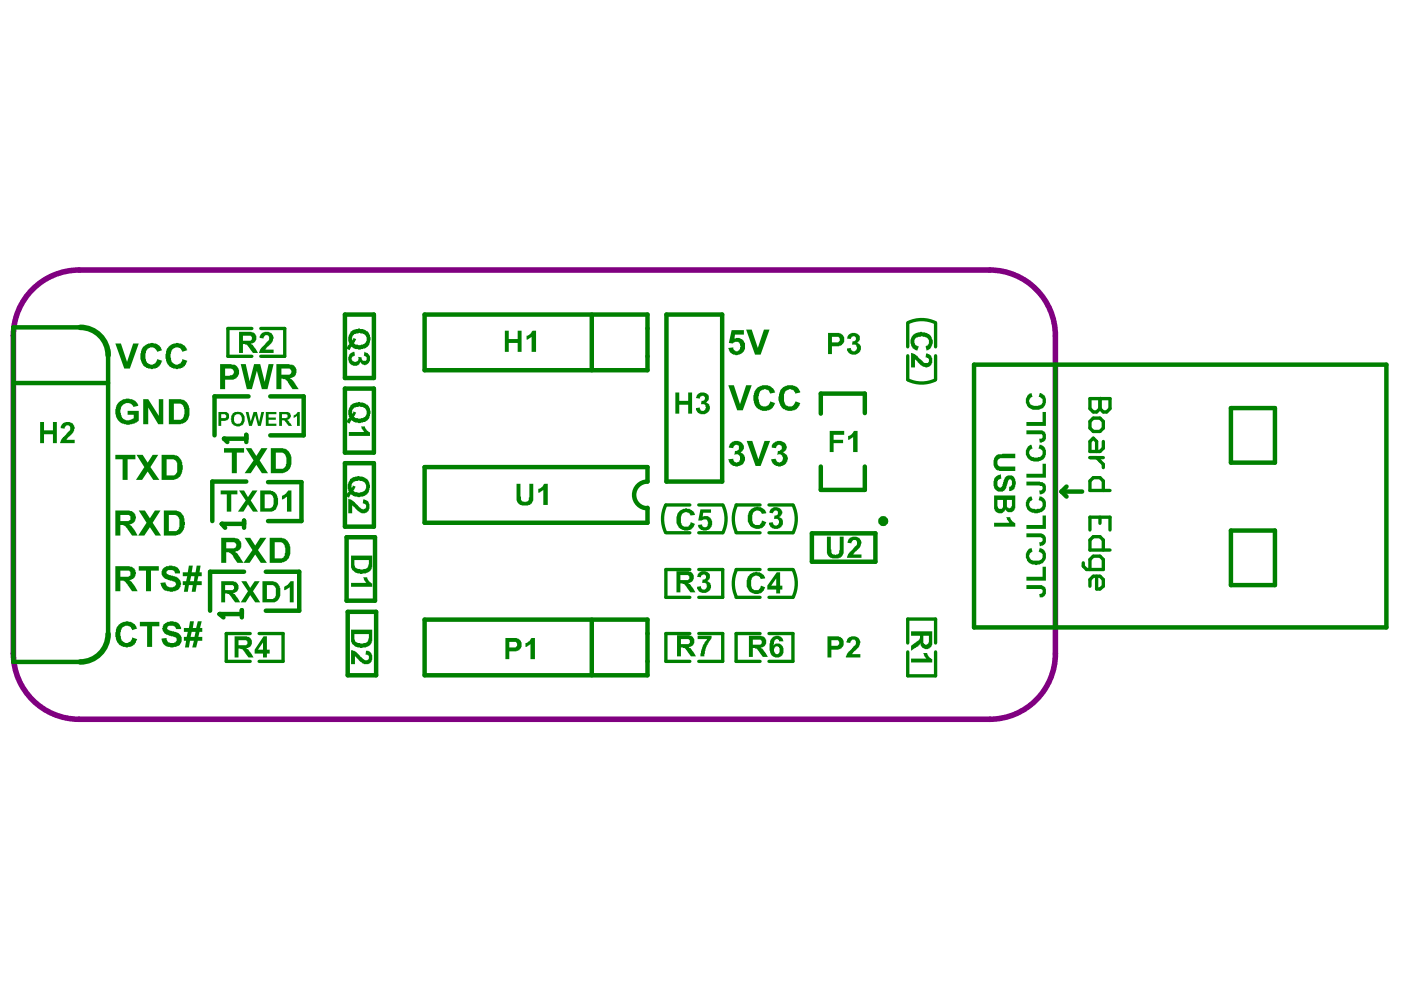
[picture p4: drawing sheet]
<svg xmlns="http://www.w3.org/2000/svg" width="297mm" height="210mm" viewBox="0 0 297 210" stroke-linecap="round" stroke-linejoin="round" font-family="sans-serif">
<path d="M6.4 61.8a13.9 13.9 0 0 1 10.4-4.5h193a13.9 13.9 0 0 1 14 13.9v67.4a13.9 13.9 0 0 1-14 13.9h-193a13.9 13.9 0 0 1-14-13.9v-67.4a13.9 13.9 0 0 1 3.6-9.4z" fill="none" stroke="#800080" stroke-width="1.2"/>
<g fill="none" stroke="#008000" stroke-width=".71">
<path d="M53.4 69.6h-5.1v5.9h5.1M55.3 69.6h5.1v5.9h-5.1M192.5 68.5v5M192.5 75.4v5.1M198.4 68.5v5M198.4 75.4v5.1M141.2 113h5.1M141.2 107.1h5.1M148.2 113h5M148.2 107.1h5M156.1 113h5M156.1 107.1h5"/>
<path d="M163 113h5.1M163 107.1h5.1M53 134.3h-5v5.9h5M54.9 134.3h5.1v5.9h-5.1M146.3 134.3h-5.1v5.9h5.1M146.3 120.8h-5.1v5.9h5.1M148.2 134.3h5v5.9h-5M148.2 120.8h5v5.9h-5M156.1 126.7h5M156.1 120.8h5M161.1 134.3h-5v5.9h5M163 134.3h5.1v5.9h-5.1"/>
<path d="M163 126.7h5.1M163 120.8h5.1M192.5 136.3v-5h5.9v5M192.5 138.2v5.1h5.9v-5.1"/>
</g>
<g fill="none" stroke="#008000" stroke-width=".94">
<path d="M17 69.4h-14.2v70.9h14.2M22.9 74.1v60.3M73.1 66.7h6.2v13.4h-6.2zM90 66.7h47.3v11.8h-47.3zM125.5 66.7v11.8M141.3 66.7h11.8v35.4h-11.8zM206.5 77.3h87.4v55.7h-87.4zM223.8 77.3v55.7M2.8 81.2h20.1M52.7 84h-7.2v8.3M57.3 84h7.1v8.3h-7.1M73.1 82.4h6.2v13.6h-6.2z"/>
<path d="M73.1 98.2h6.2v13.5h-6.2zM174 98.9v5h9.4v-5M183.4 87.6v-4.1h-9.4v4.2M261 86.5h9.3v11.6h-9.3zM52.2 102.1h-7.2v8.4M56.8 102.2h7.1v8.3h-7.1M73.5 113.9h6v13.5h-6zM137.3 102.1v-3.1h-47.3v11.8h47.3v-3.1M172.1 113.1h13.5v6h-13.5zM225.1 104.2l1 1.1M225.1 104.2h4.3M226.1 103.2l-1 1"/>
<path d="M261 112.5h9.3v11.6h-9.3zM51.7 121.2h-7.2v8.3M56.4 121.2h7v8.3h-7M73.7 129.7h6v13.5h-6zM90 131.4h47.3v11.8h-47.3zM125.5 131.4v11.8"/>
</g>
<g fill="#008000">
<path d="M210.9 96.9h.1a1.09 1.09 0 0 1 1.4-.6l.1-.1h2.8v.9h-2.5a.95 .95 0 0 0-1.3 .6 .95 .95 0 0 0 .6 1.2h3.2v1h-2.8a1.62 1.62 0 0 1-1.9-1.3v-1z"/>
<path d="M210.9 101.3l.3-.4 1-.3 .1 .9a.63 .63 0 0 0-.7 .5 .9 .9 0 0 0 .6 1.4l.3-.4 .2-.5a1.87 1.87 0 0 1 1-1.7 1.4 1.4 0 0 1 1.7 1.4l-.1 .7a1.19 1.19 0 0 1-1.3 1.2v-.8a.98 .98 0 0 0 .2-1.7 .45 .45 0 0 0-.5 .6l-.1 .1a2.02 2.02 0 0 1-1.1 1.9 1.59 1.59 0 0 1-1.9-2z"/>
<path d="M210.8 110.8h3.2l-.6-1.1h.8l.3 .8 .8 .5v.7h-4.5z"/>
<path d="M217.6 124.1h2.6a1.25 1.25 0 0 1 1.6 1.3 1.09 1.09 0 0 1-1.3 1.3l-.2-.8a.61 .61 0 0 0 .7-.5v-.2a.54 .54 0 0 0-.8-.3h-2.6z"/>
<path d="M217.6 122.3h3.4v-2.1h.8v2.9h-4.2z"/>
<path d="M218 116.5l.7-.4 .2 .9a.83 .83 0 0 0-.7 .7 1.14 1.14 0 0 0 1.5 1.2 1.12 1.12 0 0 0 1.3-1.5l-.8-.4 .3-.9 .1 .2a1.46 1.46 0 0 1 1.2 1.7 1.94 1.94 0 0 1-2.5 1.7 1.91 1.91 0 0 1-1.7-1.2 1.91 1.91 0 0 1 .4-2z"/>
<path d="M217.6 113.1h2.6a1.36 1.36 0 0 1 1.6 1.2 1.36 1.36 0 0 1-1.3 1.5l-.2-.8h.2a.55 .55 0 0 0 .5-.6 .55 .55 0 0 0-.7-.5h-2.7z"/>
<path d="M217.6 111.3h3.4v-2h.8v2.8h-4.2z"/>
<path d="M218 105.5l.7-.3 .2 .8a.97 .97 0 0 0-.7 1.2 .97 .97 0 0 0 1.2 .7 1.37 1.37 0 0 0 1.6-.6v-.5a1.09 1.09 0 0 0-.8-.8l.3-.8a1.88 1.88 0 0 1 1.3 1.4 1.88 1.88 0 0 1-.8 1.9h-.1a2.34 2.34 0 0 1-2.9-.4 2.02 2.02 0 0 1 0-2.6z"/>
<path d="M217.6 102.1h2.6a1.52 1.52 0 0 1 1.6 1.1 1.29 1.29 0 0 1-1.3 1.6l-.2-.8a.53 .53 0 0 0 .7-.2 .53 .53 0 0 0-.2-.8l-3.2-.1z"/>
<path d="M217.6 100.5h3.4v-2.2h.8v3h-4.2z"/>
<path d="M217.9 94.8l.3-.4 .5-.1 .2 .8h-.1a.91 .91 0 0 0-.6 1.1 .91 .91 0 0 0 1 .7l.2 .1a1.99 1.99 0 0 0 1.5-.4 .86 .86 0 0 0 .1-1 .86 .86 0 0 0-.8-.5l.3-.9 .1 .1a1.8 1.8 0 0 1 1 2.5l-.1 .1a.82 .82 0 0 1-.8 .7 2.12 2.12 0 0 1-2.3 0 2.12 2.12 0 0 1-.9-2.1z"/>
<path d="M217.6 91.2h2.6a1.35 1.35 0 0 1 1.5 .9 1.35 1.35 0 0 1-.5 1.6l-.7 .1-.2-.8a.53 .53 0 0 0 .7-.2 .53 .53 0 0 0-.2-.7h-3.2z"/>
<path d="M217.6 89.5h3.4v-2.2h.8v3h-4.2z"/>
<path d="M217.9 83.8l.3-.3 .5-.2 .2 .9a.9 .9 0 0 0-.7 .9 .9 .9 0 0 0 .8 .8 1.63 1.63 0 0 0 1.9-.3 .9 .9 0 0 0-.6-1.4h-.1l.3-.9a1.76 1.76 0 0 1 1.3 1.4 1.76 1.76 0 0 1-.6 1.7 2.34 2.34 0 0 1-3.7-.9v-1z"/>
<path d="M51.2 123.2h1l.8 1.4 1-1.4h1.1l-1.5 2.2 1.6 2.3h-1.1l-1.1-1.5-.9 1.5h-1.1l1.6-2.3z"/>
<path d="M60.3 124.4l.8-.5 .5-.7h.7v4.5h-.9v-3.2l-1.1 .6z"/>
<path d="M51.9 114h1.1l1.1 1.7 1.1-1.7h1.3l-1.8 2.6 1.9 2.7h-1.3l-1.2-1.7-1.2 1.7h-1.3l1.9-2.7z"/>
<path d="M46.8 104h3.5v.8h-1.3v3.7h-.9v-3.7h-1.3z"/>
<path d="M50.7 104h1l.9 1.4 .9-1.4h1.1l-1.4 2.1 1.5 2.4h-1.1l-1-1.6-1 1.6h-1.2l1.7-2.4z"/>
<path d="M59.8 105.2l.8-.5 .5-.7h.7v4.5h-1v-3.2l-.5 .5-.5 .1z"/>
<path d="M47.5 95h4.2v1h-1.5v4.3h-1.1v-4.3h-1.6z"/>
<path d="M52.1 95h1.2l1 1.7 1.1-1.7h1.3l-1.6 2.6 1.7 2.7h-1.3l-1.2-1.7-1.1 1.7h-1.3l1.9-2.7z"/>
<path d="M52.1 87.3h.6l.5 2.1 .6-2.1h.7l.4 2.2 .5-2.2h.6l-.7 3h-.6l-.6-2.2-.7 2.2h-.6z"/>
<path d="M56.4 87.3h2.2v.5h-1.7v.7h1.6v.5h-1.6v.8h1.7v.5h-2.2z"/>
<path d="M62.3 88.1l.3-.2 .5-.6h.5v3h-.6v-2.1l-.7 .4z"/>
<path d="M51 77.2h1.1l.8 3.7 1-3.7h1.3l.9 3.8 .8-3.8h1.1l-1.3 5.3h-1.2l-1-3.9-1.1 3.9h-1.1z"/>
<path d="M74 91.6h3.1l-.5-1.2h.8l.3 .8 .7 .5v.7h-4.4z"/>
<path d="M179.7 135.4h.1a1.49 1.49 0 0 1 1.5-.5 1.49 1.49 0 0 1 1.1 1.2 3 3 0 0 1-1.3 2l-.5 .6h1.8v.7h-3.1a3.4 3.4 0 0 1 1.5-2v-.1a1.16 1.16 0 0 0 .6-1.6l-.8-.1-.3 .7-.8-.1z"/>
<path d="M175.3 113.8h.9v2.7l.1 .2a.8 .8 0 0 0 .3 .8 .8 .8 0 0 0 .9 .1 .67 .67 0 0 0 .4-.9l.1-.1v-2.8h.9v2.3a1.72 1.72 0 0 1-.4 1.8 1.72 1.72 0 0 1-1.8 .5 1.44 1.44 0 0 1-1.4-1.8z"/>
<path d="M179.9 114.3h.2a1.49 1.49 0 0 1 1.5-.5 1.49 1.49 0 0 1 1 1.2 3 3 0 0 1-1.2 2l-.5 .6h1.7v.7h-3a3.4 3.4 0 0 1 1.4-2v-.2a1.16 1.16 0 0 0 .6-1.5l-.7-.1-.4 .7-.8-.1z"/>
<path d="M8.5 89.5h.8v1.7h1.9v-1.7h.9v4.5h-.9v-1.9h-1.9v1.9h-.8z"/>
<path d="M13.1 89.9h.1a1.49 1.49 0 0 1 1.6-.4 1.49 1.49 0 0 1 1 1.2l-.1 .7-.3 .6-1.3 1.3h1.7v.7h-3a3.4 3.4 0 0 1 1.4-2v-.2a1.16 1.16 0 0 0 .6-1.5h-.2a.47 .47 0 0 0-.4-.2 .47 .47 0 0 0-.4 .4l-.1 .4-.8-.1z"/>
<path d="M210.8 105.1h4.5v2a1.26 1.26 0 0 1-1.1 1.5h-.5l-.6-.6v.1a1.24 1.24 0 0 1-1.5 .7 1.24 1.24 0 0 1-.8-1.4zM213.5 106v.8a.56 .56 0 0 0 .1 .8 .56 .56 0 0 0 .8-.2l.1-.1v-1.3zM211.5 106v1.3a.64 .64 0 0 0 .8 .6 .64 .64 0 0 0 .4-1v-.9z"/>
<path d="M49.7 134.9h1.9a1.46 1.46 0 0 1 1.8 1.2 1.05 1.05 0 0 1-1.1 1.3l-.1 .1 .6 .4 1 1.5h-1.1l-.7-.9a1.27 1.27 0 0 0-1.4-1v1.9h-.9zM50.6 135.7v1.1h1a.6 .6 0 0 0 .9-.6 .6 .6 0 0 0-1-.5z"/>
<path d="M55.9 134.9h.7v2.8h.6v.9h-.6v.8h-.8v-.8h-1.8v-.9zM55.8 136.2l-1.1 1.5h1.1z"/>
<path d="M46.9 123.2h1.9a1.46 1.46 0 0 1 1.8 1.2 1.05 1.05 0 0 1-1.1 1.3l-.1 .1 .6 .4 .9 1.5h-1l-.8-.9a1.27 1.27 0 0 0-1.4-1v1.9h-.8zM47.7 124.1v1h1.1a.6 .6 0 0 0 .8-.6 .6 .6 0 0 0-.9-.4z"/>
<path d="M55.6 123.2h1.7a1.93 1.93 0 0 1 2.1 2.4 1.73 1.73 0 0 1-2 2.1h-1.8zM56.6 124.1v2.9h.8a1.13 1.13 0 0 0 1.1-1.5 1.12 1.12 0 0 0-1.3-1.4z"/>
<path d="M46.9 114h2.2a1.66 1.66 0 0 1 2.1 1.3 1.44 1.44 0 0 1-1.3 1.7h-.2l.7 .4 1.2 1.9h-1.3l-.9-1.5-.6-.5a.61 .61 0 0 0-.8-.2v2.2h-1.1zM48 115v1.3h.8a.93 .93 0 0 0 1.3-1h-.1a1.03 1.03 0 0 0-1.2-.3z"/>
<path d="M57.2 114h1.9a2.3 2.3 0 0 1 2.5 2.7v.3a2.07 2.07 0 0 1-1.3 2.1l-.5 .2h-2.6zM58.2 115v3.4h.8a1.06 1.06 0 0 0 1.4-1.1 2.01 2.01 0 0 0-.5-2.2z"/>
<path d="M55.2 104h1.6a1.86 1.86 0 0 1 2.2 2v.1a2.28 2.28 0 0 1-1 2.3l-2.8 .1zM56.1 104.8v3h.6a1.16 1.16 0 0 0 1.3-1.6v-.1a1.05 1.05 0 0 0-1.1-1.3z"/>
<path d="M57.4 95h1.9a2.28 2.28 0 0 1 2.5 2.7 2.26 2.26 0 0 1-2.4 2.6h-2zM58.5 96v3.4h.7a1.25 1.25 0 0 0 1.5-1.3 1.77 1.77 0 0 0-.7-2l-.1-.1z"/>
<path d="M46.3 87.3h1.1a.95 .95 0 0 1 1.2 1.2 1.08 1.08 0 0 1-1.3 .7h-.4v1.1h-.6zM46.9 87.8v.8h.4a.48 .48 0 0 0 .7-.4 .48 .48 0 0 0-.7-.4z"/>
<path d="M49.3 87.7a2.02 2.02 0 0 1 1.7-.4 1.85 1.85 0 0 1 .5 2.8 1.7 1.7 0 0 1-2.4-.3l-.2-1h.1v-.6zM49.7 88.1a1.4 1.4 0 0 0 .4 1.7 .89 .89 0 0 0 1.2-.9v-.1a.89 .89 0 0 0-1.3-.9z"/>
<path d="M59.2 87.3h1.3a.89 .89 0 0 1 1 .4 .89 .89 0 0 1-.1 1.1l-.6 .2 .5 .4v.2l.6 .7h-.7l-.6-.7a.67 .67 0 0 0-.8-.5v1.2h-.6zM59.8 87.8v.8h.6a.46 .46 0 0 0 .6-.5 .46 .46 0 0 0-.7-.3z"/>
<path d="M46.7 77.2h2.3l.1 .1a1.42 1.42 0 0 1 1.6 1.6 1.63 1.63 0 0 1-1.9 1.6h-1.1v2h-1zM47.7 78.1v1.6l1.1-.1a.68 .68 0 0 0 .7-.5 .68 .68 0 0 0-.4-.8l-.1-.2z"/>
<path d="M58.6 77.2h2.7l.1 .1a1.28 1.28 0 0 1 1.5 1.6 1.41 1.41 0 0 1-1.5 1.2l1 .9 .9 1.5h-1.3l-.8-1.2a1.42 1.42 0 0 0-1.4-1h-.1v2.2h-1.1zM59.7 78.1v1.3h1a.71 .71 0 0 0 1-.3 .71 .71 0 0 0-.4-1z"/>
<path d="M74.3 85.9l.1-.1a3.4 3.4 0 0 1 2.5-.5 2.12 2.12 0 0 1 1.5 2.9 2.22 2.22 0 0 1-2.7 1.4l-.7-.1-.5-.4-.4 .7-.6-.3 .2-.6 .4-.4a2.58 2.58 0 0 1 .2-2.6zM74.8 86.8l-.3 .7h.2v.3l.2-.6 .6 .3-.5 .9a1.87 1.87 0 0 0 2.5-.2 1.16 1.16 0 0 0 .1-1.3 1.16 1.16 0 0 0-1.2-.6l-.1-.1-.8 .1z"/>
<path d="M158.8 134.8h1.9a1.46 1.46 0 0 1 1.7 1.2 1.05 1.05 0 0 1-1 1.3l-.1 .1 .6 .3 .9 1.6h-1.1l-.7-1a1.27 1.27 0 0 0-1.4-.9v1.9h-.8zM159.6 135.6v1.1h1.1a.6 .6 0 0 0 .8-.6 .6 .6 0 0 0-.9-.5z"/>
<path d="M163.6 135.3a1.41 1.41 0 0 1 1.5-.5 1.41 1.41 0 0 1 1 1.2h-.9v-.1a.48 .48 0 0 0-.6-.4 .48 .48 0 0 0-.4 .5l-.2 .8a1.26 1.26 0 0 1 1.4-.2 1.26 1.26 0 0 1 .7 1.3 1.42 1.42 0 0 1-1.3 1.5 1.42 1.42 0 0 1-1.5-1.3 3.5 3.5 0 0 1 .3-2.8zM164.2 137.3v.2a.7 .7 0 0 0 0 .9 .7 .7 0 0 0 .8 .2l.2-.1a1.14 1.14 0 0 0-.3-1.5h-.4z"/>
<path d="M175.4 134.9h1.5a1.48 1.48 0 0 1 1.8 .8 1.48 1.48 0 0 1-.7 1.9l-1.7 .1v1.7h-.9zM176.3 135.7v1.2h.6a.73 .73 0 0 0 .9-.2 .73 .73 0 0 0-.1-1z"/>
</g>
<path d="M46.5 130.2h4.8M51.3 129.4v1.5" fill="none" stroke="#008000" stroke-width=".94"/>
<circle cx="46.5" cy="130.2" r=".47" fill="#008000"/>
<path d="M47 111.1h4.7M51.7 110.4v1.5M46.5 130.2l.9 .7" fill="none" stroke="#008000" stroke-width=".94"/>
<circle cx="47" cy="111.1" r=".47" fill="#008000"/>
<path d="M47.5 93h4.7M52.2 92.2v1.5M47 111.1l.7 .8" fill="none" stroke="#008000" stroke-width=".94"/>
<circle cx="47.5" cy="93" r=".47" fill="#008000"/>
<path d="M47.5 93l.7 .7" fill="none" stroke="#008000" stroke-width=".94"/>
<g fill="#008000">
<path d="M55.3 70.8h.1a1.49 1.49 0 0 1 1.5-.5 1.49 1.49 0 0 1 1.1 1.2l-.1 .7-.4 .6-1.3 1.3h1.8v.7h-3.1a3.4 3.4 0 0 1 1.5-2v-.1a1.16 1.16 0 0 0 .5-1.5h-.1a.47 .47 0 0 0-.5-.2 .47 .47 0 0 0-.3 .4l-.1 .4-.8-.1z"/>
<path d="M74.4 137.9a2.46 2.46 0 0 1 2 1.4l.6 .5a.64 .64 0 0 0 1.2-.1 .64 .64 0 0 0-.7-.9l.1-.9v.1a1.41 1.41 0 0 1 1.3 1.6 1.31 1.31 0 0 1-.9 1.2 1.31 1.31 0 0 1-1.4-.5l-1.3-1.1v1.6h-.9z"/>
<path d="M73.8 105.8a5.5 5.5 0 0 1 2.5 1.9 .72 .72 0 0 0 .7 .3 .72 .72 0 0 0 .6-.5 .65 .65 0 0 0-.7-.8l.1-.8h.1a1.52 1.52 0 0 1 1.2 1.1 1.52 1.52 0 0 1-.6 1.6 1.32 1.32 0 0 1-1.7-.2l-1.3-1.3v1.7h-.9z"/>
<path d="M74.4 123.6h3.2l-.6-1.2h.9l.3 .8 .7 .5v.7h-4.5z"/>
<path d="M74.1 75.1l.7-.5h.3l.2 .8a.65 .65 0 0 0-.8 .7 .65 .65 0 0 0 .8 .6 .82 .82 0 0 0 .8-.7h-.1v-.3l.7 .1v.1a.64 .64 0 0 0 .8 .6 .58 .58 0 0 0 .2-.7 .58 .58 0 0 0-.6-.4l.2-.8a1.44 1.44 0 0 1 1.2 1.4 1.44 1.44 0 0 1-1.2 1.4l-.7-.3-.3-.4a.61 .61 0 0 1-.6 .7v.2a1.57 1.57 0 0 1-1.6-.7 1.57 1.57 0 0 1 0-1.7z"/>
<path d="M109.5 102.6h.8v2.7l.2 .2a.8 .8 0 0 0 .3 .8 .8 .8 0 0 0 .8 .1 .67 .67 0 0 0 .5-.9l.1-.1v-2.8h.9v2.3a1.72 1.72 0 0 1-.4 1.8 1.72 1.72 0 0 1-1.8 .5 1.44 1.44 0 0 1-1.4-1.8z"/>
<path d="M114.1 103.6l.9-.3 .4-.7h.7v4.5h-.9v-3.2l-.6 .4-.5 .2z"/>
<path d="M154.8 94.1a1.64 1.64 0 0 1 1.8-.6 1.64 1.64 0 0 1 1.1 1.5l-.3 .7-.4 .3a1.47 1.47 0 0 1 1 1.5 1.47 1.47 0 0 1-1.3 1.3 1.67 1.67 0 0 1-2.3-1.4l1.1-.1a.7 .7 0 0 0 .4 .7 .7 .7 0 0 0 .8-.1 .86 .86 0 0 0 .1-1.2 .86 .86 0 0 0-1.1-.3l.1-.8a.67 .67 0 0 0 .9-.5 .67 .67 0 0 0-.5-.8 .84 .84 0 0 0-.7 .7l-1-.1z"/>
<path d="M158.3 93.5h1.2l1.3 3.9 1.3-3.9h1.2l-2 5.3h-1.1z"/>
<path d="M163.7 94.2a1.8 1.8 0 0 1 3 .1v.2a.73 .73 0 0 1-.1 1l-.6 .5a1.43 1.43 0 0 1 .5 2.4 1.84 1.84 0 0 1-2.6-.1l-.4-.9 1-.1a.78 .78 0 0 0 1 .7 .78 .78 0 0 0 .4-1.2l-.1-.2a.67 .67 0 0 0-1-.2l.1-.8h.3a.66 .66 0 0 0 .6-.8 .66 .66 0 0 0-.9-.5l-.4 .7-.9-.1z"/>
<path d="M159.1 108a2.17 2.17 0 0 1 3.3 .6v.2l-.9 .1a.83 .83 0 0 0-.7-.7 1.24 1.24 0 0 0-1.3 1.5v.2a1.18 1.18 0 0 0 1.5 1.4l.4-.3 .2-.6 .8 .4a1.91 1.91 0 0 1-2.2 1.3 2.33 2.33 0 0 1-1.7-1.5 3.2 3.2 0 0 1 .6-2.6z"/>
<path d="M163.3 108.1a1.43 1.43 0 0 1 1.5-.6 1.43 1.43 0 0 1 1.1 1.2l-.3 .6-.4 .4a1.17 1.17 0 0 1 .4 2 1.47 1.47 0 0 1-1.5 .4 1.47 1.47 0 0 1-1.1-1.3l.9-.1a.65 .65 0 0 0 .6 .7 .65 .65 0 0 0 .7-.7v-.1a.71 .71 0 0 0-1.1-.6l.1-.7a.55 .55 0 0 0 .7-.5 .55 .55 0 0 0-.7-.6l-.3 .6-.9-.1h.2z"/>
<path d="M175.9 91.4h3.1v.8h-2.3v1.1h2.1v.7h-2.1v1.8h-.8z"/>
<path d="M179.8 92.4l.4-.1a1.09 1.09 0 0 0 .8-.8l.8-.1v4.4h-.9v-3.1l-.6 .4-.5 .2z"/>
<path d="M154.4 81.7h1.2l1.3 4 1.3-4h1.2l-1.9 5.3h-1.2z"/>
<path d="M160.4 82.3a2.55 2.55 0 0 1 3.7 .3l.2 .6-1 .3a1.08 1.08 0 0 0-1.7-.8 .6 .6 0 0 0-.6 .8l-.1 .2a3.6 3.6 0 0 0 .4 2.2 1.21 1.21 0 0 0 1.2 .2 1.21 1.21 0 0 0 .8-1l1 .4a2.3 2.3 0 0 1-3.9 .9 3.5 3.5 0 0 1-.6-3.1z"/>
<path d="M165.5 82.6a2.47 2.47 0 0 1 3.9 0l.3 .6-1.1 .3a1.11 1.11 0 0 0-1-1 1.11 1.11 0 0 0-1.1 .7l-.2 .1a2.93 2.93 0 0 0 .4 2.6 1.12 1.12 0 0 0 1.2 .3 1.12 1.12 0 0 0 .7-1l.1-.1 1 .4-.2 .2a1.85 1.85 0 0 1-1.9 1.4 2.22 2.22 0 0 1-2.2-1.4 3.1 3.1 0 0 1 .1-3.1z"/>
<path d="M155.1 70h2.6v.9h-1.9l-.1 .9a1.62 1.62 0 0 1 2.3 1.6 1.81 1.81 0 0 1-1.4 1.8 1.81 1.81 0 0 1-2.1-1l-.1-.4 1.1-.1v.1a.71 .71 0 0 0 .7 .7 .71 .71 0 0 0 .7-.8l.1-.2-.1-.3a.7 .7 0 0 0-.4-.7 .7 .7 0 0 0-.8 .1l-.3 .2-.9-.1z"/>
<path d="M158.2 69.9h1.2l1.3 3.9 1.3-3.9h1.2l-1.9 5.3h-1.2z"/>
<path d="M179.8 71.1l.1-.2a1.54 1.54 0 0 1 2.4 .5v.7l-.6 .6a1.23 1.23 0 0 1 .8 1.2 1.23 1.23 0 0 1-.9 1.2 1.4 1.4 0 0 1-2-1.2l.8-.1v.1a.66 .66 0 0 0 .9 .5 .66 .66 0 0 0 .3-1 .71 .71 0 0 0-1-.3l.2-.7a.55 .55 0 0 0 .7-.6 .55 .55 0 0 0-.7-.5l-.3 .1-.1 .5-.8-.1z"/>
<path d="M193.2 139.6h3.2l-.6-1.1h.8l.3 .8 .8 .5v.7h-4.5z"/>
<path d="M193.5 71.1a3.2 3.2 0 0 1 3.2-.4 2.03 2.03 0 0 1 .2 3.4l-.4 .3-.3-1a1.03 1.03 0 0 0 .7-1.2 1.03 1.03 0 0 0-1.1-.8l-.3-.1-.4 .1a1.01 1.01 0 0 0-1.2 .9 1.01 1.01 0 0 0 .9 1.1l-.3 1a1.87 1.87 0 0 1-1.5-2l.2-.7z"/>
<path d="M193.2 74.8a3.4 3.4 0 0 1 2 1.5h.1a1.16 1.16 0 0 0 1.5 .5v-.1a.58 .58 0 0 0 .1-.7 .58 .58 0 0 0-.7-.2l.2-.8h.1a1.51 1.51 0 0 1 1.2 1.2 1.51 1.51 0 0 1-.9 1.6 1.55 1.55 0 0 1-1.6-.5l-1.2-1.2v1.8h-.8z"/>
<path d="M158.9 121.8a2.17 2.17 0 0 1 3.3 .6v.2l-.9 .2a.84 .84 0 0 0-.7-.8 1.24 1.24 0 0 0-1.3 1.5v.2a1.18 1.18 0 0 0 1.5 1.4l.3-.3 .3-.6 .8 .4a1.91 1.91 0 0 1-2.2 1.3 2.33 2.33 0 0 1-1.7-1.5 3.2 3.2 0 0 1 .6-2.6z"/>
<path d="M50.7 70.4h1.9a1.46 1.46 0 0 1 1.7 1.1 1.05 1.05 0 0 1-1 1.3l-.1 .1 .6 .4 .9 1.5h-1.1l-.7-.9a1.27 1.27 0 0 0-1.4-1v1.9h-.8zM51.5 71.2v1h1.1a.6 .6 0 0 0 .8-.6 .6 .6 0 0 0-.9-.4z"/>
<path d="M74.4 133.5h4.5v1.8a1.62 1.62 0 0 1-1.3 1.9v.1h-.6a2.07 2.07 0 0 1-2.5-1.1l-.1-.1zM75.1 134.4v.9a1.02 1.02 0 0 0 1.2 1 1.35 1.35 0 0 0 1.9-1.1v-.8z"/>
<path d="M74.2 101.6l.1-.1a3.4 3.4 0 0 1 2.5-.5 2.12 2.12 0 0 1 1.5 2.9 2.22 2.22 0 0 1-2.7 1.4l-.7-.1-.5-.4-.4 .7-.6-.3 .2-.6 .4-.4a2.58 2.58 0 0 1 .2-2.6zM74.7 102.5l-.3 .7h.1v.3l.3-.6 .6 .3-.5 .9a1.87 1.87 0 0 0 2.5-.2 1.16 1.16 0 0 0 .1-1.3 1.16 1.16 0 0 0-1.2-.6l-.1-.1-.8 .1z"/>
<path d="M74.4 117.8h4.5v1.8a1.62 1.62 0 0 1-1.3 1.9v.1h-.6a2.07 2.07 0 0 1-2.5-1.1l-.1-.1zM75.1 118.7v.9a1.02 1.02 0 0 0 1.2 1 1.35 1.35 0 0 0 1.9-1.1v-.8z"/>
<path d="M74.3 70.4l.1-.2a3.4 3.4 0 0 1 2.5-.4 2.12 2.12 0 0 1 1.5 2.8 2.22 2.22 0 0 1-2.7 1.4l-.7-.1-.5-.4-.4 .7-.6-.3 .2-.6 .4-.4a2.58 2.58 0 0 1 .2-2.5zM74.8 71.2l-.3 .7h.2v.3l.2-.5 .6 .2-.5 .9a1.87 1.87 0 0 0 2.5-.2 1.16 1.16 0 0 0 .1-1.3 1.16 1.16 0 0 0-1.2-.6l-.1-.1-.8 .1z"/>
<path d="M175.6 70.6h1.4a1.48 1.48 0 0 1 1.9 .8 1.48 1.48 0 0 1-.7 1.9l-1.8 .1v1.7h-.8zM176.4 71.4v1.2h.6a.73 .73 0 0 0 .9-.2 .73 .73 0 0 0-.1-1z"/>
<path d="M193.2 133.9h4.5v2a1.28 1.28 0 0 1-1 1.6 1.28 1.28 0 0 1-1.5-1.1l-.5 .6-1.5 1v-1.1l1-.8a1.33 1.33 0 0 0 .9-1.3h-1.9zM195.8 134.8v.8a.68 .68 0 0 0 .1 .9 .68 .68 0 0 0 .9-.1l.1-1.6z"/>
<path d="M164.7 121.3h.7v2.9h.5v.8h-.5v.8h-.8v-.8h-1.9v-.8zM164.6 122.6l-1.1 1.6h1.1z"/>
</g>
<path d="M233.2 84.5v2.1l-.7 .7h-.7l-.7-.7v-2.1h4.2" fill="none" stroke="#008000" stroke-width=".71"/>
<circle cx="233.2" cy="84.5" r=".35" fill="#008000"/>
<path d="M231.1 89.4l.7-.8h1.4l.7 .8v1.4l-.7 .7h-1.4l-.7-.7zM231.1 97h2.8M232.5 97l1.4 1.4v.8M233.2 84.5v2.1l.7 .7h.7l.7-.7v-2.1M233.9 93.6v1.4l-.7 .7h-2.1v-2.1l.7-.7 .7 .7v2.1M229.7 119.3v.7l.7 .8h3.5v-2.2l-.7-.7h-1.4l-.7 .7v2.2M231.1 112.4v-2.7h4.2v2.7M233.2 109.7v1.3M233.9 104v-2l-.7-.7h-1.4l-.7 .7v2h4.2M233.9 116.6v-2.1l-.7-.7h-1.4l-.7 .7v2.1h4.2M232.5 122.2v2.7h.7l.7-.6v-1.4l-.7-.7h-1.4l-.7 .7v1.4" fill="none" stroke="#008000" stroke-width=".71"/>
<g fill="#008000">
<path d="M147.9 134.8h3v.6l-1.1 1.5-.2 1.1h-.1l-.2 1.2h-.8a5.6 5.6 0 0 1 1.4-3.7h-2z"/>
<path d="M111.4 136.3l.8-.3 .5-.7h.7v4.5h-.9v-3.2l-.6 .4-.5 .2z"/>
<path d="M24.5 96.4h4.2v1h-1.6v4.3h-1.1v-4.3h-1.5z"/>
<path d="M28.9 96.4h1.3l1.1 1.7 1.1-1.7h1.2l-1.7 2.6 1.9 2.7h-1.3l-1.2-1.7-1.2 1.7h-1.3l1.8-2.7z"/>
<path d="M25.2 132.4a3.1 3.1 0 0 1 2.8-.4l.6 .3 .5 .8v.2l-1.1 .3a1.2 1.2 0 0 0-1.3-.9 1.2 1.2 0 0 0-1.1 1.3 2.19 2.19 0 0 0 .5 2.1 1.21 1.21 0 0 0 1.9-.8v-.1l1.1 .3-.2 .2a1.85 1.85 0 0 1-1.7 1.5 2.08 2.08 0 0 1-2.6-2l-.1-.2a4.6 4.6 0 0 1 .7-2.6z"/>
<path d="M29.7 131.8h4.1v1h-1.5v4.4h-1.1v-4.4h-1.5z"/>
<path d="M34.6 132.4l.1-.1a3.1 3.1 0 0 1 2.5-.5 1.45 1.45 0 0 1 1.2 1.6h-1.1a1.14 1.14 0 0 0-1.9-.4v.1a.59 .59 0 0 0 .6 .6 2.9 2.9 0 0 1 2.4 1.2 1.55 1.55 0 0 1-1.2 2.3 2.48 2.48 0 0 1-2.7-.9l-.2-.9 1-.1a1.12 1.12 0 0 0 .6 1 1.12 1.12 0 0 0 1.2-.1 .62 .62 0 0 0 .3-.7 .62 .62 0 0 0-.7-.5v-.1l-.7-.1a1.95 1.95 0 0 1-1.6-1.4z"/>
<path d="M29.4 120h4.3v1h-1.7v4.4h-1v-4.4h-1.6z"/>
<path d="M34.5 120.6l.1-.1a2.31 2.31 0 0 1 3.4 .4l.2 .7h-1.1v-.3a1.15 1.15 0 0 0-1.8-.1 .42 .42 0 0 0 .1 .5 .42 .42 0 0 0 .4 .1l.5 .2a2.01 2.01 0 0 1 2.1 1.9 2.17 2.17 0 0 1-2.4 1.6l-.1-.1a1.63 1.63 0 0 1-1.8-1.5l-.1-.3 1.1-.1a1.17 1.17 0 0 0 1 1 1.17 1.17 0 0 0 1.2-.7v-.1a2.03 2.03 0 0 0-1.5-.7 1.64 1.64 0 0 1-1.5-1.4v-.5z"/>
<path d="M29.4 108.2h1.3l1.1 1.7 1-1.7h1.2l-1.6 2.6 1.7 2.8h-1.1l-1.2-1.8-1.2 1.8h-1.3l1.8-2.8z"/>
<path d="M148 121.6a1.53 1.53 0 0 1 2.5 .3v.7l-.6 .6a1.23 1.23 0 0 1 .8 1.3 1.23 1.23 0 0 1-.9 1.1 1.36 1.36 0 0 1-2-1.2l.8-.1a.6 .6 0 0 0 .5 .7 .6 .6 0 0 0 .7-.6l.1-.1-.1-.1a.64 .64 0 0 0-.8-.6h-.1l.1-.7a.55 .55 0 0 0 .7-.6 .55 .55 0 0 0-.7-.5l-.3 .1-.1 .5-.8-.1z"/>
<path d="M144 108.4a2.17 2.17 0 0 1 3.3 .5v.3l-.9 .1a.83 .83 0 0 0-.7-.7 1.24 1.24 0 0 0-1.3 1.4v.2a1.18 1.18 0 0 0 1.5 1.5l.4-.4 .2-.6 .8 .5a1.91 1.91 0 0 1-2.2 1.3 2.33 2.33 0 0 1-1.7-1.5 3.2 3.2 0 0 1 .6-2.6z"/>
<path d="M148.5 108h2.3v.7h-1.7l-.1 .8a1.47 1.47 0 0 1 1.8 .5 1.47 1.47 0 0 1-.2 1.9 1.54 1.54 0 0 1-1.5 .6 1.54 1.54 0 0 1-1.2-1.2l1-.1a.6 .6 0 0 0 .6 .6 .6 .6 0 0 0 .5-.7 .69 .69 0 0 0-.2-1 .69 .69 0 0 0-.9 .3h-.9z"/>
<path d="M24.5 72.8h1.1l1.3 3.9 1.3-3.9h1.2l-1.9 5.3h-1.2z"/>
<path d="M30.2 73.7a2.88 2.88 0 0 1 2.8-.9 2.12 2.12 0 0 1 1.4 1.4l-1.1 .4a1.19 1.19 0 0 0-1.2-1 1.19 1.19 0 0 0-1.1 1.1 2.25 2.25 0 0 0 .4 2.4 1.2 1.2 0 0 0 1.9-1l1.1 .4a2.35 2.35 0 0 1-3 1.6l-.1-.1a2.21 2.21 0 0 1-1.5-2.5l.1-1z"/>
<path d="M35.8 73.4a3.1 3.1 0 0 1 2.8-.5l.6 .4 .5 .8v.1l-1.1 .4a1.2 1.2 0 0 0-1.3-.9 1.2 1.2 0 0 0-1 1.3 2.19 2.19 0 0 0 .4 2.1 1.21 1.21 0 0 0 1.9-.8v-.2l1.1 .4-.1 .2a1.85 1.85 0 0 1-1.8 1.4 2.08 2.08 0 0 1-2.6-2l-.1-.1a4.6 4.6 0 0 1 .7-2.6z"/>
<path d="M107 70.1h.9v1.8h1.9v-1.8h.8v4.5h-.8v-1.9h-1.9v1.9h-.9z"/>
<path d="M111.6 71.2l.4-.1a1.09 1.09 0 0 0 .8-.9l.9-.1v4.5h-1v-3.2l-.6 .5-.5 .1z"/>
<path d="M143.2 83.2h.8v1.8h1.9v-1.8h.8v4.5h-.8v-1.9h-1.9v1.9h-.8z"/>
<path d="M147.8 83.7a1.53 1.53 0 0 1 2.5 .3v.8l-.6 .5a1.23 1.23 0 0 1 .8 1.3 1.23 1.23 0 0 1-.9 1.1 1.36 1.36 0 0 1-2-1.2l.8-.1a.6 .6 0 0 0 .5 .8 .6 .6 0 0 0 .7-.7l.1-.1-.1-.1a.64 .64 0 0 0-.9-.6h-.1l.1-.7a.55 .55 0 0 0 .8-.5 .55 .55 0 0 0-.8-.6l-.2 .1-.1 .5-.8-.1z"/>
<path d="M25.2 85.2l.7-.4a2.93 2.93 0 0 1 2.9 .3l.5 1-1.1 .2v-.1a1.38 1.38 0 0 0-1.5-.7 1.38 1.38 0 0 0-1.1 1.3 1.95 1.95 0 0 0 .9 2.2 1.73 1.73 0 0 0 1.9-.4v-.7h-1.3v-.8h2.3v2.1l-1 .6a2.76 2.76 0 0 1-3.9-2 3.4 3.4 0 0 1 .3-2.1z"/>
<path d="M30.4 84.6h1l2.3 3.6v-3.6h.9v5.3h-1l-2.2-3.5v3.5h-1z"/>
<path d="M143.5 134.7h1.9a1.46 1.46 0 0 1 1.8 1.2 1.05 1.05 0 0 1-1.1 1.3l-.1 .1 .6 .3 1 1.6h-1.1l-.7-1a1.27 1.27 0 0 0-1.4-.9v1.9h-.9zM144.4 135.5v1.1h1a.6 .6 0 0 0 .9-.7 .6 .6 0 0 0-1-.4z"/>
<path d="M107.2 135.3h1.4a1.48 1.48 0 0 1 1.9 .8 1.48 1.48 0 0 1-.7 1.9l-1.8 .1v1.7h-.8zM108 136.1v1.2h.6a.73 .73 0 0 0 .9-.2 .73 .73 0 0 0-.1-1z"/>
<path d="M34.3 96.4h2a2.1 2.1 0 0 1 2.2 1.3v.2a2.99 2.99 0 0 1-.8 3.5l-.7 .3h-2.7zM35.3 97.4v3.4h.9a1.22 1.22 0 0 0 1.4-1.6v-.3a1.36 1.36 0 0 0-1.8-1.5z"/>
<path d="M40.3 131.7h.8l-.2 1.4h.7l.3-1.4h.9l-.4 1.4h.5v.9h-.6l-.2 1h.8v.9h-1l-.3 1.4h-.8l.3-1.4h-.8l-.2 1.4h-.9l.3-1.4h-.5v-.9h.6l.2-1h-.8v-.9h1.1zM40.6 134l-.2 1h.8l.3-1z"/>
<path d="M24.5 120h2.2a1.9 1.9 0 0 1 2 .9v.1a1.37 1.37 0 0 1-.5 1.6l-.2 .3-.6 .1 .7 .6 1.1 1.8h-1.2l-.9-1.3a1.53 1.53 0 0 0-1.6-1v2.3h-1zM25.5 121v1.3h1.1a.73 .73 0 0 0 .9-.2 .73 .73 0 0 0 0-.9l-.1-.2z"/>
<path d="M40.1 119.9h.8l-.3 1.4h.9l.2-1.4h.8l-.2 1.4h.5v.9h-.7l-.3 1h1v.9h-1.1l-.2 1.4h-.9l.3-1.4h-.8l-.3 1.4h-.8l.2-1.4h-.4v-.9h.7l.2-1h-.9v-.9h1zM40.5 122.2l-.2 1h.8l.1-1z"/>
<path d="M24.5 108.2h2.2a1.9 1.9 0 0 1 2 .9v.1a1.37 1.37 0 0 1-.5 1.6l-.2 .3-.6 .1 .7 .6 1.1 1.8h-1.2l-1.3-1.9-.6-.4h-.6v2.3h-1zM25.5 109.2v1.3h1.1a.73 .73 0 0 0 .9-.2 .73 .73 0 0 0 0-.9l-.2-.2z"/>
<path d="M34.7 108.2h2a2.23 2.23 0 0 1 2.4 2.4 2.81 2.81 0 0 1-1.1 2.7l-.7 .3h-2.6zM35.8 109.2v3.4h.8a1.08 1.08 0 0 0 1.3-.7l.1-.5a2.43 2.43 0 0 0-.4-2.1z"/>
<path d="M143.4 121.1h1.9a1.46 1.46 0 0 1 1.8 1.2 1.05 1.05 0 0 1-1.1 1.3l-.1 .1 .6 .4 .9 1.5h-1l-.7-1a1.27 1.27 0 0 0-1.4-.9v1.9h-.9zM144.3 121.9v1.1h1a.6 .6 0 0 0 .8-.6 .6 .6 0 0 0-.9-.5z"/>
<path d="M35.8 84.6h1.9a2.3 2.3 0 0 1 2.5 2.7v.3a2.22 2.22 0 0 1-2.3 2.3h-2.1zM36.9 85.6v3.4h.8a1.02 1.02 0 0 0 1.3-1.1 1.83 1.83 0 0 0-.6-2.2l-.1-.1z"/>
</g>
<path d="M137.3 102.1a2.83 2.83 0 0 0-2.9 2.8 2.83 2.83 0 0 0 2.9 2.9" fill="none" stroke="#008000" stroke-width=".94"/>
<path d="M192.5 68.4a6.7 6.7 0 0 1 5.8 0M192.5 80.5a6.7 6.7 0 0 0 5.8 .1M141.1 107.1a6.7 6.7 0 0 0 0 5.8M153.3 107.1a6.7 6.7 0 0 1 0 5.8M156.1 107.1a6.7 6.7 0 0 0 0 5.8M168.2 107.1a6.7 6.7 0 0 1 0 5.8M156.1 120.8a6.7 6.7 0 0 0 0 5.8M168.2 120.8a6.7 6.7 0 0 1 0 5.8" fill="none" stroke="#008000" stroke-width=".71"/>
<g fill="none" stroke="#008000" stroke-width="1.2">
<path d="M17 69.4a5.9 5.9 0 0 1 5.9 5.9M22.9 134.4a5.9 5.9 0 0 1-5.9 5.9"/>
<circle cx="187.3" cy="110.5" r=".47"/>
</g>
</svg>
